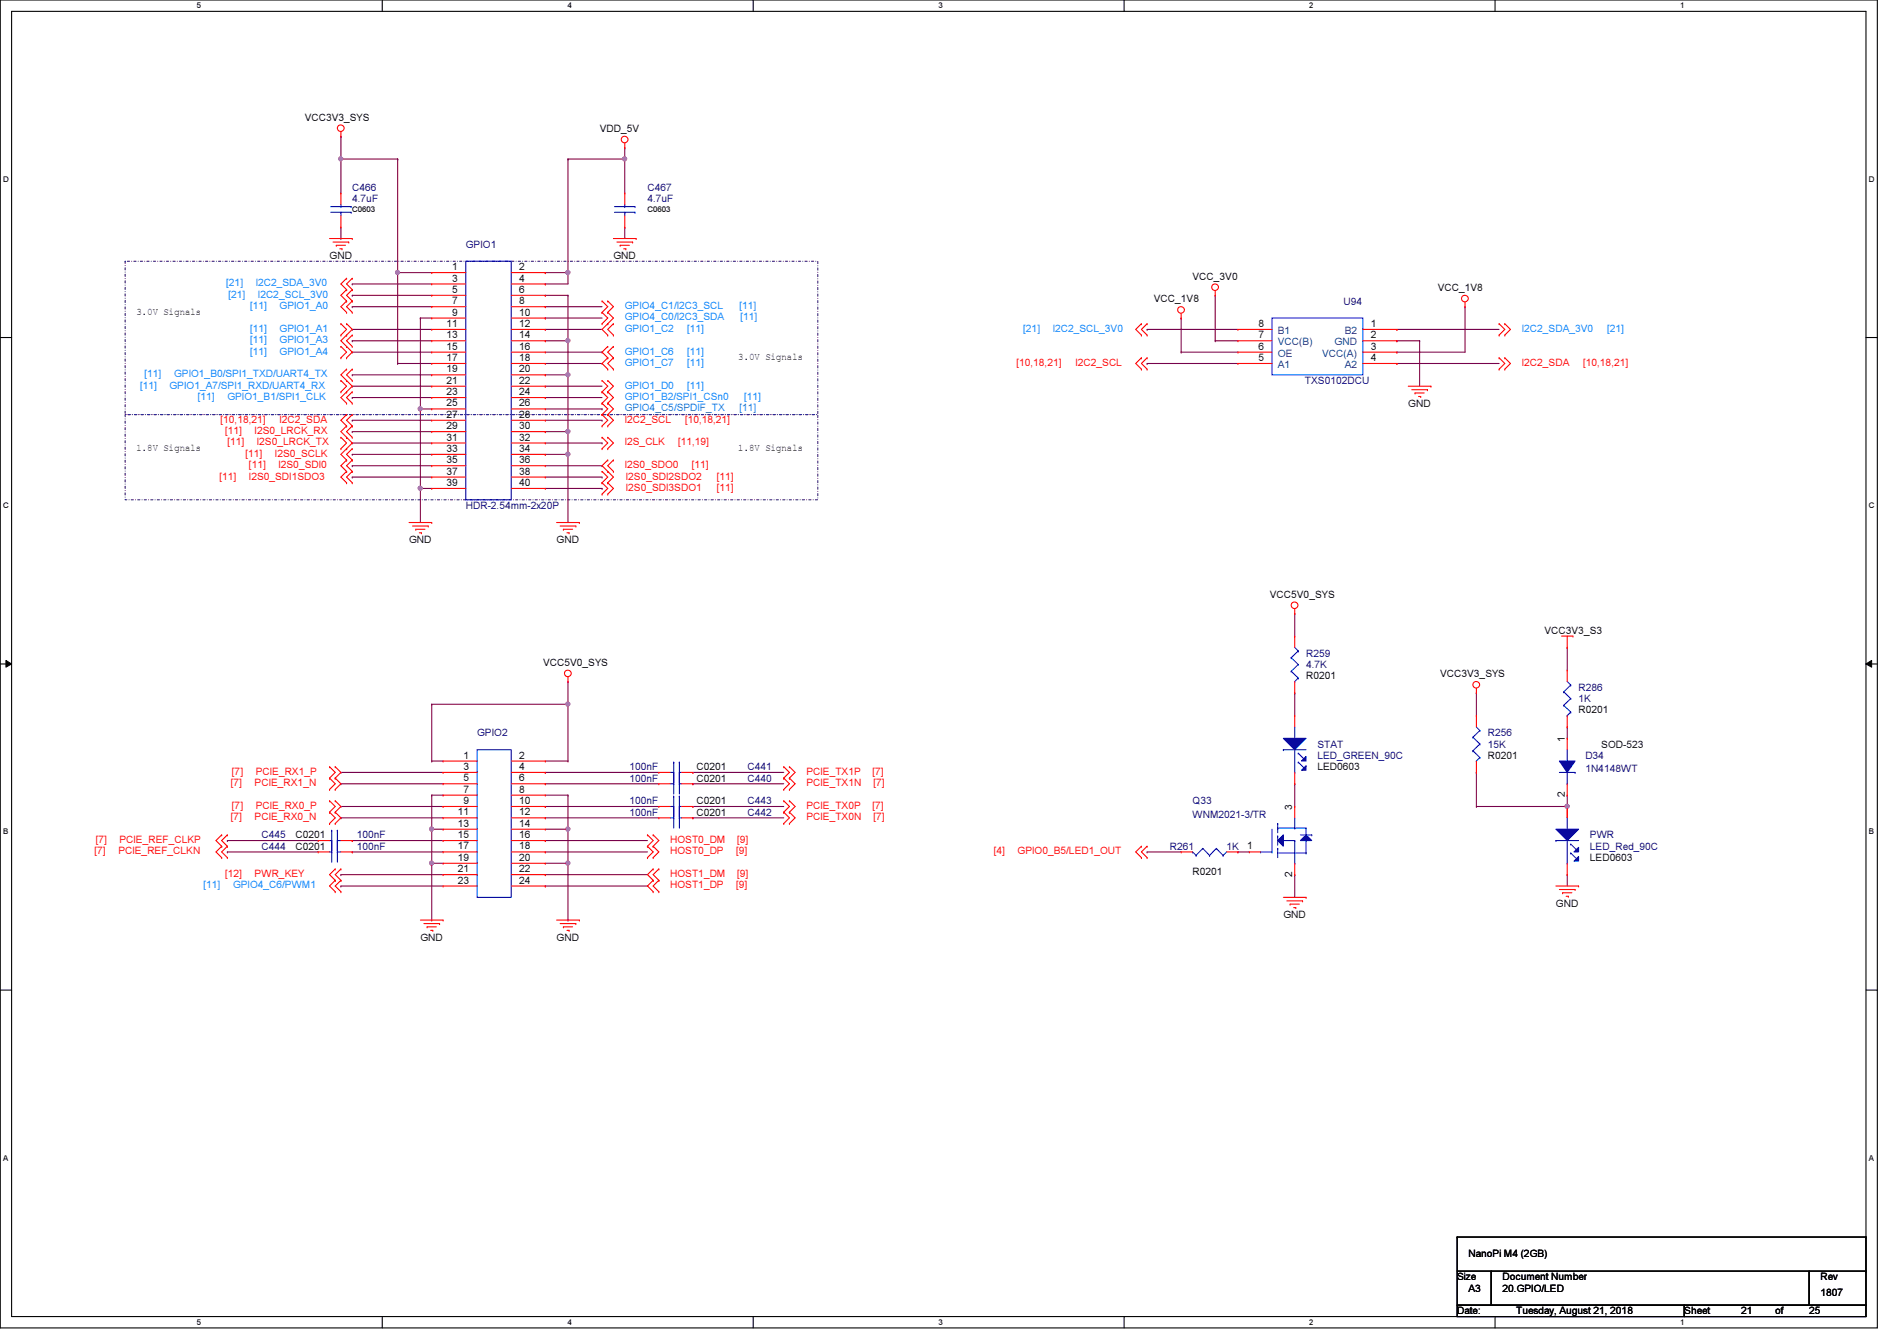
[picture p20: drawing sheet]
<svg xmlns="http://www.w3.org/2000/svg" width="297mm" height="210mm" viewBox="0 0 297 210" stroke-linecap="round" stroke-linejoin="round" font-family="sans-serif">
<defs><g id="words">
<g font-size="1.6">
<text x="47.7" y="18.9">VCC3V3_SYS</text>
<text x="93.9" y="20.7">VDD_5V</text>
<text x="51.6" y="40.6">GND</text>
<text x="96.1" y="40.6">GND</text>
<text x="70.8" y="42.3">1</text>
<text x="70.8" y="44.1">3</text>
<text x="70.8" y="45.8">5</text>
<text x="70.8" y="47.6">7</text>
<text x="81.3" y="42.3">2</text>
<text x="81.3" y="44.1">4</text>
<text x="81.3" y="45.8">6</text>
<text x="81.3" y="47.6">8</text>
<text x="180.7" y="47.3">VCC_1V8</text>
<text x="186.7" y="43.8">VCC_3V0</text>
<text x="225.1" y="45.6">VCC_1V8</text>
<text x="21.4" y="49.2">3.0V Signals</text>
<text x="69.9" y="51.2">11</text>
<text x="69.9" y="53">13</text>
<text x="70.8" y="49.4">9</text>
<text x="81.3" y="49.4">10</text>
<text x="81.3" y="51.2">12</text>
<text x="81.3" y="53">14</text>
<text x="197.1" y="53">7</text>
<text x="197.1" y="51.2">8</text>
<text x="214.6" y="51.2">1</text>
<text x="214.6" y="53">2</text>
<text x="69.9" y="54.7">15</text>
<text x="69.9" y="56.5">17</text>
<text x="69.9" y="58.3">19</text>
<text x="81.3" y="54.7">16</text>
<text x="81.3" y="56.5">18</text>
<text x="81.3" y="58.3">20</text>
<text x="115.6" y="56.3">3.0V Signals</text>
<text x="197.1" y="56.5">5</text>
<text x="197.1" y="54.7">6</text>
<text x="214.6" y="54.7">3</text>
<text x="214.6" y="56.5">4</text>
<text x="69.9" y="60.1">21</text>
<text x="69.9" y="61.8">23</text>
<text x="69.9" y="63.6">25</text>
<text x="69.9" y="65.4">27</text>
<text x="81.3" y="60.1">22</text>
<text x="81.3" y="61.8">24</text>
<text x="81.3" y="63.6">26</text>
<text x="81.3" y="65.4">28</text>
<text x="220.5" y="63.7">GND</text>
<text x="21.4" y="70.6">1.8V Signals</text>
<text x="69.9" y="67.2">29</text>
<text x="69.9" y="69">31</text>
<text x="69.9" y="70.7">33</text>
<text x="81.3" y="67.2">30</text>
<text x="81.3" y="69">32</text>
<text x="81.3" y="70.7">34</text>
<text x="115.6" y="70.6">1.8V Signals</text>
<text x="69.9" y="72.5">35</text>
<text x="69.9" y="74.3">37</text>
<text x="69.9" y="76.1">39</text>
<text x="81.3" y="72.5">36</text>
<text x="81.3" y="74.3">38</text>
<text x="81.3" y="76.1">40</text>
<text x="64" y="85">GND</text>
<text x="87.2" y="85">GND</text>
<text x="198.8" y="93.6">VCC5V0_SYS</text>
<text x="241.8" y="99.2">VCC3V3_S3</text>
<text x="85" y="104.2">VCC5V0_SYS</text>
<text x="204.5" y="106.3">R0201</text>
<text x="225.5" y="106">VCC3V3_SYS</text>
<text x="247.2" y="111.7">R0201</text>
<text x="72.6" y="118.7">1</text>
<text x="81.3" y="118.7">2</text>
<text x="233" y="118.8">R0201</text>
<text x="245" y="116.1" transform="rotate(-90 245 116.1)">1</text>
<text x="250.7" y="117">SOD-523</text>
<text x="72.6" y="120.5">3</text>
<text x="72.6" y="122.3">5</text>
<text x="72.6" y="124.1">7</text>
<text x="72.6" y="125.9">9</text>
<text x="81.3" y="120.5">4</text>
<text x="81.3" y="122.3">6</text>
<text x="81.3" y="124.1">8</text>
<text x="81.3" y="125.9">10</text>
<text x="109" y="120.6">C0201</text>
<text x="109" y="122.3">C0201</text>
<text x="109" y="125.9">C0201</text>
<text x="206.3" y="120.6">LED0603</text>
<text x="245" y="124.8" transform="rotate(-90 245 124.8)">2</text>
<text x="46.3" y="131.2">C0201</text>
<text x="71.7" y="127.6">11</text>
<text x="71.7" y="129.4">13</text>
<text x="71.7" y="131.2">15</text>
<text x="81.3" y="127.6">12</text>
<text x="81.3" y="129.4">14</text>
<text x="81.3" y="131.2">16</text>
<text x="109" y="127.7">C0201</text>
<text x="202.4" y="126.8" transform="rotate(-90 202.4 126.8)">3</text>
<text x="46.3" y="133">C0201</text>
<text x="71.7" y="133">17</text>
<text x="71.7" y="134.7">19</text>
<text x="71.7" y="136.5">21</text>
<text x="81.3" y="133">18</text>
<text x="81.3" y="134.7">20</text>
<text x="81.3" y="136.5">22</text>
<text x="186.7" y="136.9">R0201</text>
<text x="195.3" y="133">1</text>
<text x="202.4" y="137.2" transform="rotate(-90 202.4 137.2)">2</text>
<text x="249" y="134.8">LED0603</text>
<text x="71.7" y="138.3">23</text>
<text x="81.3" y="138.3">24</text>
<text x="201" y="143.7">GND</text>
<text x="243.6" y="141.9">GND</text>
<text x="65.8" y="147.2">GND</text>
<text x="87.2" y="147.2">GND</text>
<text x="230" y="196.7">NanoPi M4 (2GB)</text>
<text x="228.2" y="200.4">Size</text>
<text x="230" y="202.2">A3</text>
<text x="235.3" y="202.2">20.GPIO/LED</text>
<text x="235.3" y="200.4">Document Number</text>
<text x="285.1" y="202.9">1807</text>
<text x="285.1" y="200.4">Rev</text>
<text x="228.2" y="205.7">Date:</text>
<text x="237.4" y="205.7">Tuesday, August 21, 2018</text>
<text x="263.7" y="205.7">Sheet</text>
<text x="272.6" y="205.7">21</text>
<text x="278" y="205.7">of</text>
<text x="283.3" y="205.7">25</text>
</g>
<g font-size="1.6" fill="#000080">
<text x="55.2" y="29.9">C466</text>
<text x="101.4" y="29.9">C467</text>
<text x="55.2" y="31.7">4.7uF</text>
<text x="101.4" y="31.7">4.7uF</text>
<text x="72.9" y="38.8">GPIO1</text>
<text x="210.4" y="47.7">U94</text>
<text x="204.3" y="60.1">TXS0102DCU</text>
<text x="72.9" y="79.7">HDR-2.54mm-2x20P</text>
<text x="204.5" y="102.8">R259</text>
<text x="204.5" y="104.6">4.7K</text>
<text x="247.2" y="108.1">R286</text>
<text x="247.2" y="109.9">1K</text>
<text x="74.7" y="115.2">GPIO2</text>
<text x="206.3" y="117">STAT</text>
<text x="206.3" y="118.8">LED_GREEN_90C</text>
<text x="233" y="115.2">R256</text>
<text x="233" y="117">15K</text>
<text x="248.2" y="118.8">D34</text>
<text x="98.5" y="120.6">100nF</text>
<text x="98.5" y="122.3">100nF</text>
<text x="98.5" y="125.9">100nF</text>
<text x="117" y="120.6">C441</text>
<text x="117" y="122.3">C440</text>
<text x="117" y="125.9">C443</text>
<text x="186.7" y="125.9">Q33</text>
<text x="248.2" y="120.9">1N4148WT</text>
<text x="40.9" y="131.2">C445</text>
<text x="55.9" y="131.2">100nF</text>
<text x="98.5" y="127.7">100nF</text>
<text x="117" y="127.7">C442</text>
<text x="186.7" y="128">WNM2021-3/TR</text>
<text x="249" y="131.2">PWR</text>
<text x="40.9" y="133">C444</text>
<text x="55.9" y="133">100nF</text>
<text x="183.2" y="133">R261</text>
<text x="192.1" y="133">1K</text>
<text x="249" y="133">LED_Red_90C</text>
</g>
<g font-size="1.6" fill="#0080ff">
<text x="35.4" y="44.8">[21]</text>
<text x="35.8" y="46.6">[21]</text>
<text x="40" y="44.8">I2C2_SDA_3V0</text>
<text x="40.4" y="46.6">I2C2_SCL_3V0</text>
<text x="39.2" y="48.4">[11]</text>
<text x="39.2" y="51.9">[11]</text>
<text x="39.2" y="53.7">[11]</text>
<text x="43.8" y="48.4">GPIO1_A0</text>
<text x="43.8" y="51.9">GPIO1_A1</text>
<text x="43.8" y="53.7">GPIO1_A3</text>
<text x="97.8" y="51.9">GPIO1_C2</text>
<text x="97.8" y="48.4">GPIO4_C1/I2C3_SCL</text>
<text x="97.8" y="50.2">GPIO4_C0/I2C3_SDA</text>
<text x="107.6" y="51.9">[11]</text>
<text x="115.8" y="48.4">[11]</text>
<text x="116" y="50.2">[11]</text>
<text x="160.2" y="51.9">[21]</text>
<text x="164.8" y="51.9">I2C2_SCL_3V0</text>
<text x="238.3" y="51.9">I2C2_SDA_3V0</text>
<text x="251.6" y="51.9">[21]</text>
<text x="22.6" y="59.1">[11]</text>
<text x="27.3" y="59.1">GPIO1_B0/SPI1_TXD/UART4_TX</text>
<text x="39.2" y="55.5">[11]</text>
<text x="43.8" y="55.5">GPIO1_A4</text>
<text x="97.8" y="55.5">GPIO1_C6</text>
<text x="97.8" y="57.3">GPIO1_C7</text>
<text x="107.6" y="55.5">[11]</text>
<text x="107.6" y="57.3">[11]</text>
<text x="21.9" y="60.8">[11]</text>
<text x="26.5" y="60.8">GPIO1_A7/SPI1_RXD/UART4_RX</text>
<text x="31" y="62.6">[11]</text>
<text x="35.6" y="62.6">GPIO1_B1/SPI1_CLK</text>
<text x="97.8" y="62.6">GPIO1_B2/SPI1_CSn0</text>
<text x="97.8" y="60.8">GPIO1_D0</text>
<text x="107.6" y="60.8">[11]</text>
<text x="116.5" y="62.6">[11]</text>
<text x="31.9" y="139.1">[11]</text>
<text x="36.5" y="139.1">GPIO4_C6/PWM1</text>
</g>
<g font-size="1.6" fill="#004080">
<text x="200.1" y="52.3">B1</text>
<text x="210.6" y="52.3">B2</text>
<text x="200.1" y="57.6">A1</text>
<text x="200.1" y="55.8">OE</text>
<text x="200.1" y="54.1">VCC(B)</text>
<text x="207" y="55.8">VCC(A)</text>
<text x="209" y="54.1">GND</text>
<text x="210.6" y="57.6">A2</text>
</g>
<g font-size="1.6" fill="#f00">
<text x="159.2" y="57.3">[10,18,21]</text>
<text x="168.4" y="57.3">I2C2_SCL</text>
<text x="238.3" y="57.3">I2C2_SDA</text>
<text x="247.9" y="57.3">[10,18,21]</text>
<text x="34.5" y="66.2">[10,18,21]</text>
<text x="35.3" y="67.9">[11]</text>
<text x="35.6" y="69.7">[11]</text>
<text x="38.4" y="71.5">[11]</text>
<text x="39.9" y="67.9">I2S0_LRCK_RX</text>
<text x="40.2" y="69.7">I2S0_LRCK_TX</text>
<text x="43" y="71.5">I2S0_SCLK</text>
<text x="43.8" y="66.2">I2C2_SDA</text>
<text x="97.8" y="69.7">I2S_CLK</text>
<text x="97.8" y="66.2">I2C2_SCL</text>
<text x="106.2" y="69.7">[11,19]</text>
<text x="107.3" y="66.2">[10,18,21]</text>
<text x="34.4" y="75.1">[11]</text>
<text x="39" y="73.3">[11]</text>
<text x="39" y="75.1">I2S0_SDI1SDO3</text>
<text x="43.6" y="73.3">I2S0_SDI0</text>
<text x="97.8" y="73.3">I2S0_SDO0</text>
<text x="98" y="75.1">I2S0_SDI2SDO2</text>
<text x="98" y="76.8">I2S0_SDI3SDO1</text>
<text x="108.3" y="73.3">[11]</text>
<text x="112.2" y="75.1">[11]</text>
<text x="112.2" y="76.8">[11]</text>
<text x="36.1" y="123.1">[7]</text>
<text x="36.3" y="121.3">[7]</text>
<text x="39.9" y="123.1">PCIE_RX1_N</text>
<text x="40" y="121.3">PCIE_RX1_P</text>
<text x="126.3" y="121.3">PCIE_TX1P</text>
<text x="126.3" y="123.1">PCIE_TX1N</text>
<text x="136.6" y="121.3">[7]</text>
<text x="136.8" y="123.1">[7]</text>
<text x="15" y="132">[7]</text>
<text x="18.7" y="132">PCIE_REF_CLKP</text>
<text x="36.1" y="128.4">[7]</text>
<text x="36.3" y="126.6">[7]</text>
<text x="39.9" y="128.4">PCIE_RX0_N</text>
<text x="40" y="126.6">PCIE_RX0_P</text>
<text x="104.9" y="132">HOST0_DM</text>
<text x="115.4" y="132">[9]</text>
<text x="126.3" y="128.4">PCIE_TX0N</text>
<text x="126.3" y="126.6">PCIE_TX0P</text>
<text x="136.6" y="126.6">[7]</text>
<text x="136.8" y="128.4">[7]</text>
<text x="14.8" y="133.7">[7]</text>
<text x="18.5" y="133.7">PCIE_REF_CLKN</text>
<text x="35.3" y="137.3">[12]</text>
<text x="39.9" y="137.3">PWR_KEY</text>
<text x="104.9" y="133.7">HOST0_DP</text>
<text x="104.9" y="137.3">HOST1_DM</text>
<text x="115.3" y="133.7">[9]</text>
<text x="115.4" y="137.3">[9]</text>
<text x="155.6" y="133.7">[4]</text>
<text x="159.3" y="133.7">GPIO0_B5/LED1_OUT</text>
<text x="104.9" y="139.1">HOST1_DP</text>
<text x="115.3" y="139.1">[9]</text>
</g>
<g font-size="1.6" fill="#0080c0">
<text x="97.8" y="64.4">GPIO4_C5/SPDIF_TX</text>
<text x="115.8" y="64.4">[11]</text>
</g>
<g font-size="1.3">
<text x="30.8" y="1.3">5</text>
<text x="88.9" y="1.3">4</text>
<text x="146.9" y="1.3">3</text>
<text x="205" y="1.3">2</text>
<text x="263.1" y="1.3">1</text>
<text x=".5" y="28.4">D</text>
<text x="292.6" y="28.4">D</text>
<text x=".5" y="79.5">C</text>
<text x="292.6" y="79.5">C</text>
<text x=".5" y="130.6">B</text>
<text x="292.6" y="130.6">B</text>
<text x=".5" y="181.7">A</text>
<text x="292.6" y="181.7">A</text>
<text x="30.8" y="207.4">5</text>
<text x="88.9" y="207.4">4</text>
<text x="146.9" y="207.4">3</text>
<text x="205" y="207.4">2</text>
<text x="263.1" y="207.4">1</text>
</g>
<g font-size="1.2">
<text x="55.2" y="33.1">C0603</text>
<text x="101.4" y="33.1">C0603</text>
</g>
</g></defs>
<path d="M0 0h294v207.9h-294zM1.8 1.8h290.4v204.3h-290.4z" fill="none" stroke="#000" stroke-width=".17"/>
<g fill="#fff">
<path d="M30.8 .2h.7v1.4h-.7z"/>
<path d="M30.8 206.2h.7v1.4h-.7z"/>
</g>
<path d="M59.9 0v1.8M59.9 206.1v1.8" fill="none" stroke="#000" stroke-width=".17"/>
<g fill="#fff">
<path d="M88.9 .2h.6v1.4h-.6z"/>
<path d="M88.9 206.2h.6v1.4h-.6z"/>
</g>
<path d="M117.9 0v1.8M117.9 206.1v1.8" fill="none" stroke="#000" stroke-width=".17"/>
<g fill="#fff">
<path d="M146.9 .2h.7v1.4h-.7z"/>
<path d="M146.9 206.2h.7v1.4h-.7z"/>
</g>
<path d="M176 0v1.8M176 206.1v1.8" fill="none" stroke="#000" stroke-width=".17"/>
<g fill="#fff">
<path d="M205 .2h.7v1.4h-.7z"/>
<path d="M205 206.2h.7v1.4h-.7z"/>
</g>
<path d="M234.1 0v1.8M234.1 206.1v1.8" fill="none" stroke="#000" stroke-width=".17"/>
<g fill="#fff">
<path d="M263.1 .2h.7v1.4h-.7z"/>
<path d="M263.1 206.2h.7v1.4h-.7z"/>
<path d="M.5 27.3h.9v1.4h-.9z"/>
<path d="M292.6 27.3h.9v1.4h-.9z"/>
<path d="M.5 78.4h.9v1.4h-.9z"/>
<path d="M292.6 78.4h.9v1.4h-.9z"/>
</g>
<path d="M0 52.8h1.8M292.2 52.8h1.8" fill="none" stroke="#000" stroke-width=".17"/>
<g fill="#fff">
<path d="M.5 129.5h.8v1.4h-.8z"/>
<path d="M292.6 129.5h.9v1.4h-.9z"/>
</g>
<path d="M0 103.9h1.8M292.2 103.9h1.8" fill="none" stroke="#000" stroke-width=".17"/>
<path d="M.9 103.4l.9 .5-.9 .5zM292.2 103.9l.9-.5v1z" fill="#000"/>
<path d="M.9 103.4l.9 .5-.9 .5zM292.2 103.9l.9-.5v1z" fill="none" stroke="#000" stroke-width=".16"/>
<g fill="#fff">
<path d="M.5 180.5h.8v1.4h-.8z"/>
<path d="M292.6 180.5h.9v1.4h-.9z"/>
</g>
<path d="M0 155h1.8M292.2 155h1.8" fill="none" stroke="#000" stroke-width=".17"/>
<path d="M19.6 40.9h108.5v24h-108.5zM19.6 64.9h108.5v13.3h-108.5z" fill="none" stroke="#400080" stroke-width=".17" stroke-dasharray=".3 .3 0 .3"/>
<g fill="none" stroke="#800040" stroke-width=".17">
<path d="M55.2 48h.1M55.2 58.7h.1M55.2 48h12.4M55.2 58.7h12.4M62.3 42.7h.1M62.3 56.9h.1M62.3 42.7h5.3M62.3 56.9h5.3M62.3 42.7v14.2M65.8 49.8h.1M65.8 49.8h1.8M85.4 44.4h.1"/>
<path d="M88.9 42.7h.1M88.9 42.7v1.7h-3.5M55.2 60.5h.1M55.2 62.2h.1M55.2 60.5h12.4M55.2 62.2h12.4M65.8 64h.1M65.8 64h1.8M85.4 60.5h.1M85.4 60.5h8.9"/>
</g>
<circle cx="62.2" cy="42.6" r=".32" fill="#f0f"/>
<circle cx="62.2" cy="42.6" r=".32" fill="none" stroke="#f0f" stroke-width=".17"/>
<g fill="none" stroke="#800040" stroke-width=".17">
<path d="M62.3 24.9h.1M62.3 24.9v17.8M85.4 53.3h.1M85.4 58.7h.1M85.4 53.3h3.5M88.9 46.2h.1M88.9 53.3h.1M88.9 46.2v12.5h-3.5M65.8 76.5h.1M65.8 76.5h1.8M85.4 67.6h.1M85.4 71.1h.1"/>
<path d="M85.4 62.2h.1M85.4 67.6h3.5M85.4 71.1h3.5M85.4 62.2h8.9"/>
</g>
<circle cx="88.9" cy="58.6" r=".32" fill="#f0f"/>
<circle cx="88.9" cy="58.6" r=".32" fill="none" stroke="#f0f" stroke-width=".17"/>
<circle cx="88.9" cy="53.3" r=".32" fill="#f0f"/>
<circle cx="88.9" cy="53.3" r=".32" fill="none" stroke="#f0f" stroke-width=".17"/>
<path d="M88.9 71.1h.1M88.9 71.1v10.7" fill="none" stroke="#800040" stroke-width=".17"/>
<circle cx="88.9" cy="71.1" r=".32" fill="#f0f"/>
<circle cx="88.9" cy="71.1" r=".32" fill="none" stroke="#f0f" stroke-width=".17"/>
<path d="M65.8 49.8h.1M65.8 49.8v26.7M85.4 46.2h.1M85.4 46.2h3.5M65.8 64h.1" fill="none" stroke="#800040" stroke-width=".17"/>
<circle cx="65.8" cy="64" r=".32" fill="#f0f"/>
<circle cx="65.8" cy="64" r=".32" fill="none" stroke="#f0f" stroke-width=".17"/>
<path d="M88.9 58.7h.1M88.9 58.7v12.4M88.9 67.6h.1" fill="none" stroke="#800040" stroke-width=".17"/>
<circle cx="88.9" cy="67.5" r=".32" fill="#f0f"/>
<circle cx="88.9" cy="67.5" r=".32" fill="none" stroke="#f0f" stroke-width=".17"/>
<path d="M65.8 76.5h.1M65.8 76.5v5.3" fill="none" stroke="#800040" stroke-width=".17"/>
<circle cx="65.8" cy="76.4" r=".32" fill="#f0f"/>
<circle cx="65.8" cy="76.4" r=".32" fill="none" stroke="#f0f" stroke-width=".17"/>
<g fill="none" stroke="#800040" stroke-width=".17">
<path d="M53.4 21.3h.1M53.4 24.9h.1M53.4 21.3v8.9M202.7 96h.1M202.7 96v3.6M202.7 108.5h.1M202.7 108.5v3.5M231.2 108.5h.1M231.2 108.5v3.5M179.6 133.3h.1M179.6 133.3h5.4M193.8 133.3h.1"/>
<path d="M193.8 133.3h1.8M202.7 136.9h.1M202.7 122.7h.1M202.7 122.7v3.5M202.7 136.9v3.6"/>
</g>
<circle cx="53.4" cy="24.9" r=".32" fill="#f0f"/>
<circle cx="53.4" cy="24.9" r=".32" fill="none" stroke="#f0f" stroke-width=".17"/>
<path d="M53.4 37.3h.1M53.4 35.6v1.7M53.4 24.9h8.9M62.3 24.9h.1M88.9 24.9h.1M88.9 24.9v17.8h-3.5M97.8 23.1h.1M97.8 23.1v1.8M85.4 42.7h.1" fill="none" stroke="#800040" stroke-width=".17"/>
<circle cx="88.9" cy="42.6" r=".32" fill="#f0f"/>
<circle cx="88.9" cy="42.6" r=".32" fill="none" stroke="#f0f" stroke-width=".17"/>
<path d="M97.8 24.9h.1M97.8 24.9v5.3" fill="none" stroke="#800040" stroke-width=".17"/>
<circle cx="97.8" cy="24.9" r=".32" fill="#f0f"/>
<circle cx="97.8" cy="24.9" r=".32" fill="none" stroke="#f0f" stroke-width=".17"/>
<g fill="none" stroke="#800040" stroke-width=".17">
<path d="M88.9 24.9h.1M88.9 24.9h8.9M97.8 35.6h.1M97.8 35.6v1.7M55.2 51.6h.1M55.2 53.3h.1M55.2 55.1h.1M55.2 51.6h12.4M55.2 53.3h12.4M55.2 55.1h12.4M85.4 64h8.9M94.3 64h.1"/>
<path d="M245.4 101.3h.1M245.4 101.3v3.6M231.2 126.2h.1M231.2 126.2h14.2"/>
</g>
<circle cx="245.4" cy="126.2" r=".32" fill="#f0f"/>
<circle cx="245.4" cy="126.2" r=".32" fill="none" stroke="#f0f" stroke-width=".17"/>
<g fill="none" stroke="#800040" stroke-width=".17">
<path d="M55.2 44.4h.1M55.2 46.2h.1M55.2 44.4h12.4M55.2 46.2h12.4M85.4 51.6h.1M85.4 48h.1M85.4 49.8h.1M85.4 56.9h8.9M85.4 55.1h8.9M85.4 51.6h8.9M85.4 48h8.9M85.4 49.8h8.9"/>
<path d="M94.3 55.1h.1M94.3 56.9h.1M179.6 56.9h.1M179.6 51.6h.1M179.6 56.9h14.2M179.6 51.6h14.2M185 55.1h.1M185 49.8h.1M185 55.1h8.8M185 49.8v5.3M190.3 53.3h.1M190.3 46.2h.1"/>
<path d="M190.3 53.3h3.5M190.3 46.2v7.1M218.7 56.9h.1M218.7 55.1h.1M218.7 51.6h.1M218.7 53.3h.1M218.7 56.9h16M218.7 53.3h3.6M218.7 51.6h16M222.3 53.3h.1M222.3 53.3v7.2M229.4 48h.1"/>
<path d="M229.4 48v7.1h-10.7M55.2 65.8h.1M55.2 67.6h.1M55.2 69.3h.1M55.2 71.1h.1M55.2 72.9h.1M55.2 74.7h.1M55.2 65.8h12.4M55.2 67.6h12.4M55.2 69.3h12.4M55.2 71.1h12.4M55.2 72.9h12.4"/>
<path d="M55.2 74.7h12.4M85.4 65.8h8.9M85.4 69.3h8.9M85.4 72.9h8.9M85.4 74.7h8.9M85.4 76.5h8.9M94.3 65.8h.1M94.3 69.3h.1M94.3 72.9h.1M94.3 74.7h.1M94.3 76.5h.1M245.4 113.8h.1"/>
<path d="M245.4 113.8v1.8M35.6 131.6h.1M35.6 133.3h.1M35.6 133.3h14.2M35.6 131.6h14.2M53.4 120.9h.1M53.4 122.7h.1M53.4 126.2h.1M53.4 128h.1M53.4 120.9h16M53.4 122.7h16M53.4 128h16"/>
<path d="M53.4 126.2h16M55.2 131.6h.1M55.2 133.3h.1M55.2 133.3h14.2M55.2 131.6h14.2M67.6 124.5h.1M67.6 129.8h.1M67.6 135.1h.1M67.6 124.5h1.8M67.6 124.5v10.6M67.6 129.8h1.8M85.4 133.3h.1"/>
<path d="M85.4 131.6h.1M85.4 122.7h.1M85.4 120.9h.1M85.4 128h.1M85.4 126.2h.1M85.4 138.7h.1M85.4 136.9h.1M85.4 120.9h17.8M85.4 122.7h17.8M85.4 133.3h16M85.4 131.6h16M85.4 128h17.8"/>
<path d="M85.4 126.2h17.8M85.4 138.7h16M85.4 136.9h16M108.5 120.9h.1M108.5 122.7h.1M108.5 128h.1M108.5 126.2h.1M108.5 120.9h14.2M108.5 122.7h14.2M108.5 128h14.2M108.5 126.2h14.2M231.2 120.9h.1"/>
<path d="M231.2 120.9v5.3M245.4 124.5h.1M245.4 126.2h.1M245.4 136.9h.1M245.4 124.5v3.5M245.4 136.9v1.8"/>
</g>
<circle cx="67.6" cy="129.8" r=".32" fill="#f0f"/>
<circle cx="67.6" cy="129.8" r=".32" fill="none" stroke="#f0f" stroke-width=".17"/>
<circle cx="67.6" cy="135.1" r=".32" fill="#f0f"/>
<circle cx="67.6" cy="135.1" r=".32" fill="none" stroke="#f0f" stroke-width=".17"/>
<path d="M67.6 135.1h.1M67.6 135.1h1.8M67.6 135.1v8.9M85.4 124.5h3.5M88.9 124.5h.1M88.9 129.8h.1M88.9 135.1h.1M88.9 124.5v10.6M67.6 144h.1" fill="none" stroke="#800040" stroke-width=".17"/>
<circle cx="88.9" cy="129.8" r=".32" fill="#f0f"/>
<circle cx="88.9" cy="129.8" r=".32" fill="none" stroke="#f0f" stroke-width=".17"/>
<circle cx="88.9" cy="135.1" r=".32" fill="#f0f"/>
<circle cx="88.9" cy="135.1" r=".32" fill="none" stroke="#f0f" stroke-width=".17"/>
<g fill="none" stroke="#800040" stroke-width=".17">
<path d="M67.6 110.2h21.3M85.4 119.1h3.5M88.9 119.1h.1M88.9 106.7h.1M88.9 110.2h.1M88.9 106.7v3.5M53.4 136.9h.1M53.4 138.7h.1M53.4 136.9h16M53.4 138.7h16M85.4 129.8h3.5M85.4 135.1h3.5"/>
<path d="M88.9 129.8h.1M88.9 135.1h.1M88.9 135.1v8.9M88.9 144h.1"/>
</g>
<circle cx="88.9" cy="110.2" r=".32" fill="#f0f"/>
<circle cx="88.9" cy="110.2" r=".32" fill="none" stroke="#f0f" stroke-width=".17"/>
<path d="M67.6 119.1h.1M67.6 110.2h.1M67.6 119.1h1.8M67.6 110.2v8.9M88.9 110.2h.1M88.9 110.2v8.9" fill="none" stroke="#800040" stroke-width=".17"/>
<g fill="none" stroke="#f00" stroke-width=".17">
<path d="M51.6 37.3h3.6M52.2 37.9h2.4M52.7 38.4h.1M52.7 38.4h1.4M53.2 38.9h.3M53.4 21.3h.1M53.4 20.6v.7M53.5 38.9h.1M54.6 37.9h.1M55.2 37.3h.1M96.1 37.3h3.5M96.6 37.9h2.5"/>
<path d="M97.1 38.4h.1M97.1 38.4h1.4M97.7 38.9h.3M97.8 23.1h.1M97.8 22.4v.7M98 38.9h.1M99.1 37.9h.1M99.6 37.3h.1M53.4 59.6h.1M53.4 52.5h.1M53.4 50.7h.1M53.4 54.2h.1"/>
<path d="M53.4 56h.1M53.4 59.6l.9 .9-.9 .8M53.4 50.7l.9 .9-.9 .9M53.4 54.2l.9 .9-.9 .9M54.3 59.6h.1M54.3 57.8h.1M54.3 48.9h.1M54.3 47.1h.1M54.3 50.7h.1M54.3 52.5h.1M54.3 54.2h.1M54.3 56h.1"/>
<path d="M54.3 45.3h.1M54.3 43.6h.1M54.3 59.6l.9 .9-1.8 1.7 .9 .9M54.3 57.8l-.9 .9 .9 .9M54.3 47.1l-.9 .9 .9 .9M54.3 50.7l.9 .9-1.8 1.7 1.8 1.8-.9 .9M54.3 45.3l-.9 .9 .9 .9M54.3 43.6l-.9 .8 .9 .9M55.2 59.6h.1M55.2 57.8h.1M55.2 48.9h.1M55.2 47.1h.1"/>
<path d="M55.2 54.2h.1M55.2 52.5h.1M55.2 45.3h.1M55.2 43.6h.1M55.2 57.8l-.9 .9 .9 .9M55.2 47.1l-.9 .9 .9 .9M55.2 52.5l-.9 .8 .9 .9M55.2 45.3l-.9 .9 .9 .9M55.2 43.6l-.9 .8 .9 .9M94.3 59.6h.1M94.3 48.9h.1M94.3 47.1h.1"/>
<path d="M94.3 50.7h.1M94.3 59.6l.9 .9-.9 .8M94.3 47.1l.9 .9-.9 .9M94.3 48.9l.9 .9-.9 .9M95.2 59.6h.1M95.2 56h.1M95.2 54.2h.1M95.2 57.8h.1M95.2 52.5h.1M95.2 50.7h.1M95.2 48.9h.1M95.2 47.1h.1"/>
<path d="M95.2 59.6l.9 .9-.9 .8M95.2 54.2l-.9 .9 .9 .9M95.2 56l-.9 .9 .9 .9M95.2 48.9l.9 .9-1.8 1.8 .9 .9M95.2 47.1l.9 .9-.9 .9M96.1 54.2h.1M96.1 56h.1M96.1 57.8h.1M96.1 50.7h.1M96.1 52.5h.1M96.1 54.2l-.9 .9 .9 .9M96.1 56l-.9 .9 .9 .9"/>
<path d="M96.1 50.7l-.9 .9 .9 .9M178.7 57.8h.1M178.7 56h.1M178.7 52.5h.1M178.7 50.7h.1M178.7 56l-.9 .9 .9 .9M178.7 50.7l-.9 .9 .9 .9M179.6 57.8h.1M179.6 56h.1M179.6 52.5h.1M179.6 50.7h.1M179.6 56l-.9 .9 .9 .9"/>
<path d="M179.6 50.7l-.9 .9 .9 .9M185 49.8h.1M185 49.1v.7M190.3 46.2h.1M190.3 45.5v.7M229.4 48h.1M229.4 47.3v.7M234.7 57.8h.1M234.7 56h.1M234.7 52.5h.1M234.7 50.7h.1M234.7 56l.9 .9-.9 .9"/>
<path d="M234.7 50.7l.9 .9-.9 .9M235.6 57.8h.1M235.6 56h.1M235.6 52.5h.1M235.6 50.7h.1M235.6 56l.9 .9-.9 .9M235.6 50.7l.9 .9-.9 .9M53.4 61.3h.1M53.4 68.5h.1M53.4 70.2h.1M53.4 68.5l.9 .8-.9 .9M54.3 63.1h.1"/>
<path d="M54.3 61.3h.1M54.3 75.6h.1M54.3 73.8h.1M54.3 66.7h.1M54.3 64.9h.1M54.3 72h.1M54.3 68.5h.1M54.3 70.2h.1M54.3 73.8l-.9 .9 .9 .9M54.3 64.9l-.9 .9 .9 .9M54.3 72l-.9 .9 .9 .9M54.3 66.7l-.9 .9 1.8 1.7-1.8 1.8 .9 .9"/>
<path d="M55.2 63.1h.1M55.2 61.3h.1M55.2 75.6h.1M55.2 73.8h.1M55.2 66.7h.1M55.2 64.9h.1M55.2 72h.1M55.2 68.5h.1M55.2 70.2h.1M55.2 61.3l-.9 .9 .9 .9M55.2 73.8l-.9 .9 .9 .9M55.2 64.9l-.9 .9 .9 .9"/>
<path d="M55.2 72l-.9 .9 .9 .9M55.2 66.7l-.9 .9 .9 .9M55.2 70.2l-.9 .9 .9 .9M94.3 63.1h.1M94.3 61.3h.1M94.3 64.9h.1M94.3 70.2h.1M94.3 68.5h.1M94.3 75.6h.1M94.3 73.8h.1M94.3 77.3h.1M94.3 66.7h.1"/>
<path d="M94.3 61.3l.9 .9-.9 .9M94.3 63.1l.9 .9-.9 .9M94.3 68.5l.9 .8-.9 .9M94.3 73.8l.9 .9-.9 .9M94.3 75.6l.9 .9-.9 .8M94.3 64.9l.9 .9-.9 .9M95.2 63.1h.1M95.2 61.3h.1M95.2 64.9h.1M95.2 70.2h.1M95.2 68.5h.1M95.2 75.6h.1"/>
<path d="M95.2 73.8h.1M95.2 77.3h.1M95.2 66.7h.1M95.2 72h.1M95.2 61.3l.9 .9-.9 .9M95.2 63.1l.9 .9-.9 .9M95.2 68.5l.9 .8-.9 .9M95.2 72l-.9 .9 1.8 1.8-.9 .9M95.2 75.6l.9 .9-.9 .8M95.2 64.9l.9 .9-.9 .9M96.1 72h.1M96.1 73.8h.1"/>
<path d="M96.1 72l-.9 .9 .9 .9M220.5 60.5h3.6M221.1 61h2.4M221.6 61.5h.1M221.6 61.5h1.4M222.1 62.1h.4M222.5 62.1h.1M223.5 61h.1M224.1 60.5h.1M64 81.8h3.6M64.6 82.3h2.5M65.1 82.8h.1"/>
<path d="M65.1 82.8h1.4M65.7 83.4h.3M66 83.4h.1M67.1 82.3h.1M67.6 81.8h.1M87.2 81.8h3.5M87.7 82.3h2.5M88.2 82.8h.1M88.2 82.8h1.5M88.8 83.4h.3M89.1 83.4h.1M90.2 82.3h.1"/>
<path d="M90.7 81.8h.1M202.7 96h.1M202.7 95.3v.7M244.5 99.6h1.8M245.4 99.6v1.7M246.3 99.6h.1M88.9 106.7h.1M88.9 106v.7M231.2 108.5h.1M231.2 107.7v.8M245.4 101.3h.1M34.7 134.2h.1"/>
<path d="M34.7 132.5h.1M34.7 130.7h.1M34.7 132.5l-.9 .8 .9 .9M34.7 130.7l-.9 .9 .9 .9M35.6 134.2h.1M35.6 132.5h.1M35.6 130.7h.1M35.6 132.5l-.9 .8 .9 .9M35.6 130.7l-.9 .9 .9 .9M49.8 131.6h.1M49.8 131.6h1.8M51.6 123.6h.1"/>
<path d="M51.6 121.8h.1M51.6 120h.1M51.6 128.9h.1M51.6 127.1h.1M51.6 125.3h.1M51.6 121.8l.9 .9-.9 .9M51.6 120l.9 .9-.9 .9M51.6 127.1l.9 .9-.9 .9M51.6 125.3l.9 .9-.9 .9M52.5 137.8h.1M52.5 136h.1M52.5 139.6h.1"/>
<path d="M52.5 121.8h.1M52.5 123.6h.1M52.5 120h.1M52.5 127.1h.1M52.5 128.9h.1M52.5 125.3h.1M52.5 136l-.9 .9 .9 .9M52.5 137.8l-.9 .9 .9 .9M52.5 121.8l.9 .9-.9 .9M52.5 120l.9 .9-.9 .9M52.5 127.1l.9 .9-.9 .9M52.5 125.3l.9 .9-.9 .9"/>
<path d="M53.4 137.8h.1M53.4 136h.1M53.4 139.6h.1M53.4 136l-.9 .9 .9 .9M53.4 137.8l-.9 .9 .9 .9M53.4 131.6h1.8M55.2 131.6h.1M101.4 134.2h.1M101.4 132.5h.1M101.4 130.7h.1M101.4 132.5l.9 .8-.9 .9M101.4 130.7l.9 .9-.9 .9"/>
<path d="M102.3 134.2h.1M102.3 132.5h.1M102.3 130.7h.1M102.3 137.8h.1M102.3 139.6h.1M102.3 136h.1M102.3 132.5l.9 .8-.9 .9M102.3 130.7l.9 .9-.9 .9M102.3 137.8l-.9 .9 .9 .9M102.3 136l-.9 .9 .9 .9M103.2 139.6h.1M103.2 137.8h.1"/>
<path d="M103.2 136h.1M103.2 128h.1M103.2 120.9h.1M103.2 122.7h.1M103.2 137.8l-.9 .9 .9 .9M103.2 136l-.9 .9 .9 .9M103.2 128h1.7M103.2 120.9h1.7M103.2 122.7h1.7M106.7 128h1.8M106.7 120.9h1.8M106.7 122.7h1.8"/>
<path d="M108.5 128h.1M108.5 120.9h.1M108.5 122.7h.1M122.7 121.8h.1M122.7 120h.1M122.7 123.6h.1M122.7 128.9h.1M122.7 127.1h.1M122.7 125.3h.1M122.7 120l.9 .9-.9 .9M122.7 121.8l.9 .9-.9 .9M122.7 127.1l.9 .9-.9 .9"/>
<path d="M122.7 125.3l.9 .9-.9 .9M123.6 121.8h.1M123.6 120h.1M123.6 123.6h.1M123.6 128.9h.1M123.6 127.1h.1M123.6 125.3h.1M123.6 120l.9 .9-.9 .9M123.6 121.8l.9 .9-.9 .9M123.6 127.1l.9 .9-.9 .9M123.6 125.3l.9 .9-.9 .9M178.7 134.2h.1"/>
<path d="M178.7 132.5h.1M178.7 132.5l-.9 .8 .9 .9M179.6 134.2h.1M179.6 132.5h.1M179.6 132.5l-.9 .8 .9 .9M243.6 138.7h3.6M244.2 139.2h2.4M244.7 139.7h.1M244.7 139.7h1.4M246.6 139.2h.1M247.2 138.7h.1M65.8 144h3.6"/>
<path d="M66.4 144.6h2.4M66.9 145.1h.1M66.9 145.1h1.4M67.4 145.6h.4M67.8 145.6h.1M68.8 144.6h.1M69.4 144h.1M87.2 144h3.5M87.7 144.6h2.5M88.2 145.1h.1M88.2 145.1h1.5M88.8 145.6h.3"/>
<path d="M89.1 145.6h.1M90.2 144.6h.1M90.7 144h.1M201 140.5h3.5M201.5 141h2.5M202 141.5h.1M202 141.5h1.5M202.6 142.1h.3M202.9 142.1h.1M204 141h.1M204.5 140.5h.1M245.2 140.3h.4"/>
<path d="M245.6 140.3h.1"/>
<circle cx="53.4" cy="20.1" r=".52"/>
<circle cx="97.8" cy="21.8" r=".52"/>
<circle cx="184.9" cy="48.5" r=".52"/>
<circle cx="190.3" cy="45" r=".52"/>
<circle cx="229.4" cy="46.7" r=".52"/>
<circle cx="202.7" cy="94.7" r=".52"/>
<circle cx="88.9" cy="105.4" r=".52"/>
<circle cx="231.2" cy="107.2" r=".52"/>
</g>
<path d="M228.2 199h5.3v5.3h-5.3zM228.2 193.6h.1M228.2 193.6v5.4M228.2 193.6h64M233.5 199h49.8v5.3h-49.8zM283.3 199h8.9v5.3h-8.9zM292.2 193.6h.1M292.2 199h.1M292.2 193.6v5.4M228.2 204.3h35.5v1.8h-35.5zM263.7 204.3h28.5v1.8h-28.5z" fill="none" stroke="#000" stroke-width=".17"/>
<g fill="none" stroke="#00f" stroke-width=".17">
<path d="M105.5 119.3h.1M105.5 119.3v5M106.4 119.3h.1M106.4 119.3v5M51.6 131.6h.3M51.9 131.6h.1M51.9 130h.1M51.9 130v3.2M52.8 130h.1M52.8 131.6h.1M52.8 131.6h.6M52.8 130v3.2"/>
<path d="M104.9 128h.6M104.9 120.9h.6M104.9 122.7h.6M105.5 126.4h.1M105.5 128h.1M105.5 120.9h.1M105.5 121.1h.1M105.5 122.7h.1M105.5 126.4v3.2M106.4 128h.1M106.4 126.4h.1M106.4 120.9h.1"/>
<path d="M106.4 122.7h.1M106.4 121.1h.1M106.4 128h.3M106.4 126.4v3.2M106.4 120.9h.3M106.4 122.7h.3"/>
</g>
<path d="M200.1 131.6l.9-.9v1.8z" fill="#00f"/>
<path d="M200.1 131.6l.9-.9v1.8z" fill="none" stroke="#00f" stroke-width=".17"/>
<path d="M204.5 130.7l.9 .9h-1.8z" fill="#00f"/>
<g fill="none" stroke="#00f" stroke-width=".17">
<path d="M51.8 33.2h3.2M51.8 32.3h3.2M53.4 32.3h.1M53.4 33.2h.1M53.4 32v.3M53.4 33.2v.6M55 33.2h.1M55 32.3h.1M72.9 40.9h7.1v37.3h-7.1zM199.2 49.8h14.2v8.9h-14.2zM74.7 117.3h5.3v23.2h-5.3zM202.2 103h.1"/>
<path d="M202.2 105.1h.1M202.2 103l1.1 1M202.2 105.1l1.1 1M202.7 106.7h.1M202.7 101.3l.6 .6M203.3 101.9h.1M203.3 104h.1M203.3 106.1h.1M203.3 101.9l-1.1 1.1M203.3 104l-1.1 1.1M203.3 106.1l-.6 .6M230.6 115.4h.1"/>
<path d="M230.6 117.5h.1M230.6 115.4l1.1 1.1M230.6 117.5l1.1 1.1M231.2 119.1h.1M231.2 113.8l.5 .5M231.7 114.3h.1M231.7 116.5h.1M231.7 118.6h.1M231.7 114.3l-1.1 1.1M231.7 116.5l-1.1 1M231.7 118.6l-.5 .5M245.4 119.1h.1"/>
<path d="M245.4 117.3v1.8M104.9 126.2h.6M105.5 124.6h.1M105.5 126.2h.1M105.5 124.6v3.2M106.4 126.2h.1M106.4 124.6h.1M106.4 126.2h.3M106.4 124.6v3.2M186.7 133.3h.1M186.7 133.3l.6 .6M187.3 133.9h.1"/>
<path d="M188.3 132.8h.1M188.3 132.8l1.1 1.1M188.3 132.8l-1 1.1M189.4 133.9h.1M190.5 132.8h.1M190.5 132.8l1 1.1M190.5 132.8l-1.1 1.1M191.5 133.9h.1M192.1 133.3l-.6 .6M197.4 133.3h.1M197.4 133.3h1.8M199.2 133.3h.1"/>
<path d="M199.2 129.8v3.5M200.1 132.8h.1M200.1 130.9h.1M200.1 128.9h.1M200.1 129.6h.1M200.1 128.9v1.4M200.1 130.9v1.4M200.1 132.8v1.4M200.1 133.5h4.4M200.1 129.6h4.4M201 131.6h1.7M202.7 129.6h.1"/>
<path d="M202.7 131.6h.1M202.7 135.1h.1M202.7 128v1.6M202.7 131.6v3.5M203.6 130.7h1.8M204.5 130.7l.9 .9h-1.8zM204.5 133.5h.1M204.5 131.6h.1M204.5 129.6h.1M204.5 129.6v1.1M204.5 131.6v1.9M205.4 130.7h.1"/>
<path d="M244.2 120.9h2.4M245.4 122.7h.1M245.4 120.9v1.8M246.6 120.9h.1"/>
</g>
<g fill="none" stroke="#f00" stroke-width=".17">
<path d="M53.4 30.2h.1M53.4 35.6h.1M53.4 30.2v1.8M53.4 33.8v1.8M67.6 42.7h.1M67.6 44.4h.1M67.6 46.2h.1M67.6 48h.1M67.6 49.8h.1M67.6 51.6h.1M67.6 53.3h.1M67.6 55.1h.1"/>
<path d="M67.6 56.9h.1M67.6 58.7h.1M67.6 51.6h5.3M67.6 53.3h5.3M67.6 55.1h5.3M67.6 56.9h5.3M67.6 42.7h5.3M67.6 44.4h5.3M67.6 46.2h5.3M67.6 48h5.3M67.6 49.8h5.3M67.6 58.7h5.3"/>
<path d="M80 51.6h5.4M80 53.3h5.4M80 55.1h5.4M80 56.9h5.4M80 42.7h5.4M80 44.4h5.4M80 46.2h5.4M80 48h5.4M80 49.8h5.4M80 58.7h5.4M85.4 42.7h.1M85.4 44.4h.1"/>
<path d="M85.4 46.2h.1M85.4 48h.1M85.4 49.8h.1M85.4 51.6h.1M85.4 53.3h.1M85.4 55.1h.1M85.4 56.9h.1M85.4 58.7h.1M193.8 56.9h.1M193.8 55.1h.1M193.8 53.3h.1M193.8 51.6h.1"/>
<path d="M193.8 51.6h5.4M193.8 53.3h5.4M193.8 55.1h5.4M193.8 56.9h5.4M213.4 51.6h5.3M213.4 53.3h5.3M213.4 55.1h5.3M213.4 56.9h5.3M218.7 51.6h.1M218.7 53.3h.1M218.7 55.1h.1M218.7 56.9h.1"/>
<path d="M67.6 60.5h.1M67.6 62.2h.1M67.6 64h.1M67.6 65.8h.1M67.6 67.6h.1M67.6 69.3h.1M67.6 71.1h.1M67.6 72.9h.1M67.6 74.7h.1M67.6 76.5h.1M67.6 60.5h5.3M67.6 62.2h5.3"/>
<path d="M67.6 64h5.3M67.6 65.8h5.3M67.6 67.6h5.3M67.6 69.3h5.3M67.6 71.1h5.3M67.6 72.9h5.3M67.6 74.7h5.3M67.6 76.5h5.3M80 60.5h5.4M80 62.2h5.4M80 64h5.4M80 65.8h5.4"/>
<path d="M80 67.6h5.4M80 69.3h5.4M80 71.1h5.4M80 72.9h5.4M80 74.7h5.4M80 76.5h5.4M85.4 60.5h.1M85.4 62.2h.1M85.4 64h.1M85.4 65.8h.1M85.4 67.6h.1M85.4 69.3h.1"/>
<path d="M85.4 71.1h.1M85.4 72.9h.1M85.4 74.7h.1M85.4 76.5h.1M202.7 99.6h.1M202.7 99.6v1.7M69.4 119.1h.1M69.4 119.1h5.3M80 119.1h5.4M85.4 119.1h.1M202.7 108.5h.1M202.7 106.7v1.8"/>
<path d="M231.2 112h.1M231.2 112v1.8M231.2 119.1v1.8M69.4 120.9h.1M69.4 122.7h.1M69.4 124.5h.1M69.4 126.2h.1M69.4 128h.1M69.4 129.8h.1M69.4 131.6h.1M69.4 133.3h.1M69.4 135.1h.1"/>
<path d="M69.4 136.9h.1M69.4 138.7h.1M69.4 133.3h5.3M69.4 120.9h5.3M69.4 122.7h5.3M69.4 124.5h5.3M69.4 126.2h5.3M69.4 128h5.3M69.4 129.8h5.3M69.4 131.6h5.3M69.4 135.1h5.3M69.4 136.9h5.3"/>
<path d="M69.4 138.7h5.3M80 133.3h5.4M80 120.9h5.4M80 122.7h5.4M80 124.5h5.4M80 126.2h5.4M80 128h5.4M80 129.8h5.4M80 131.6h5.4M80 135.1h5.4M80 136.9h5.4M80 138.7h5.4"/>
<path d="M85.4 120.9h.1M85.4 122.7h.1M85.4 124.5h.1M85.4 126.2h.1M85.4 128h.1M85.4 129.8h.1M85.4 131.6h.1M85.4 133.3h.1M85.4 135.1h.1M85.4 136.9h.1M85.4 138.7h.1M103.2 126.2h.1"/>
<path d="M103.2 126.2h1.7M106.7 126.2h1.8M108.5 126.2h.1M185 133.3h.1M185 133.3h1.7M192.1 133.3h1.7M193.8 133.3h.1M195.6 133.3h.1M195.6 133.3h1.8M202.7 126.2h.1M202.7 136.9h.1M202.7 126.2v1.8"/>
<path d="M202.7 135.1v1.8M231.2 120.9h.1"/>
</g>
<path d="M244.2 119.1h2.4l-1.2 1.8z" fill-rule="evenodd" fill="#00f"/>
<g fill="none" stroke="#00f" stroke-width=".17">
<path d="M244.2 119.1h2.4l-1.2 1.8zM244.9 108.3h.1M244.9 110.4h.1M244.9 108.3l1.1 1M244.9 110.4l1.1 1.1M245.4 112h.1M245.4 106.7l.6 .5M246 107.2h.1M246 109.3h.1M246 111.5h.1M246 107.2l-1.1 1.1M246 109.3l-1.1 1.1"/>
<path d="M246 111.5l-.6 .5"/>
</g>
<path d="M245.4 115.6h.1M245.4 104.9h.1M245.4 113.8h.1M245.4 104.9v1.8M245.4 112v1.8M245.4 115.6v1.7M245.4 124.5h.1M245.4 122.7v1.8" fill="none" stroke="#f00" stroke-width=".17"/>
<path d="M243.6 129.8h3.6l-1.8 1.8z" fill="#00f"/>
<path d="M243.6 129.8h3.6l-1.8 1.8z" fill="none" stroke="#00f" stroke-width=".17"/>
<path d="M247.2 132.6v.7h-.7z" fill="#00f"/>
<path d="M247.2 132.6v.7h-.7z" fill="none" stroke="#00f" stroke-width=".17"/>
<path d="M247.2 134.1v.7h-.7z" fill="#00f"/>
<g fill="none" stroke="#00f" stroke-width=".17">
<path d="M51.6 133.3h.3M51.9 133.3h.1M51.9 131.7h.1M51.9 131.7v3.3M52.8 131.7h.1M52.8 133.3h.1M52.8 133.3h.6M52.8 131.7v3.3M243.6 131.6h.1M243.6 131.6h3.6M245.4 129.8h.1M245.4 135.1h.1"/>
<path d="M245.4 128v1.8M245.4 131.6v3.5M246 132.1h.1M246 133.5h.1M246 132.1l.8 .9M246 133.5l.8 .9M247.2 134.1v.7h-.7z"/>
</g>
<path d="M49.8 133.3h.1M49.8 133.3h1.8M53.4 133.3h1.8M55.2 133.3h.1M245.4 126.2h.1M245.4 136.9h.1M245.4 126.2v1.8M245.4 135.1v1.8" fill="none" stroke="#f00" stroke-width=".17"/>
<path d="M201 115.6h3.5l-1.8 1.7z" fill="#00f"/>
<path d="M201 115.6h3.5l-1.8 1.7z" fill="none" stroke="#00f" stroke-width=".17"/>
<path d="M204.5 118.4v.7h-.7z" fill="#00f"/>
<path d="M204.5 118.4v.7h-.7z" fill="none" stroke="#00f" stroke-width=".17"/>
<path d="M204.5 119.8v.8h-.7z" fill="#00f"/>
<g fill="none" stroke="#00f" stroke-width=".17">
<path d="M96.2 33.2h3.2M96.2 32.3h3.2M97.8 32.3h.1M97.8 33.2h.1M97.8 32v.3M97.8 33.2v.6M99.4 33.2h.1M99.4 32.3h.1M201 117.3h.1M201 117.3h3.5M202.7 115.6h.1M202.7 113.8v1.8"/>
<path d="M202.7 117.3v3.6M203.3 117.9h.1M203.3 119.3h.1M203.3 117.9l.9 .9M203.3 119.3l.9 .9M204.5 119.8v.8h-.7zM202.7 120.9h.1"/>
</g>
<path d="M97.8 30.2h.1M97.8 35.6h.1M97.8 30.2v1.8M97.8 33.8v1.8M202.7 112h.1M202.7 112v1.8M202.7 122.7h.1M202.7 120.9v1.8" fill="none" stroke="#f00" stroke-width=".17"/>
<circle cx="62.2" cy="42.6" r=".32" fill="#f0f"/>
<circle cx="62.2" cy="42.6" r=".32" fill="none" stroke="#f0f" stroke-width=".17"/>
<circle cx="88.9" cy="58.6" r=".32" fill="#f0f"/>
<circle cx="88.9" cy="58.6" r=".32" fill="none" stroke="#f0f" stroke-width=".17"/>
<circle cx="88.9" cy="53.3" r=".32" fill="#f0f"/>
<circle cx="88.9" cy="53.3" r=".32" fill="none" stroke="#f0f" stroke-width=".17"/>
<circle cx="88.9" cy="71.1" r=".32" fill="#f0f"/>
<circle cx="88.9" cy="71.1" r=".32" fill="none" stroke="#f0f" stroke-width=".17"/>
<circle cx="65.8" cy="64" r=".32" fill="#f0f"/>
<circle cx="65.8" cy="64" r=".32" fill="none" stroke="#f0f" stroke-width=".17"/>
<circle cx="88.9" cy="67.5" r=".32" fill="#f0f"/>
<circle cx="88.9" cy="67.5" r=".32" fill="none" stroke="#f0f" stroke-width=".17"/>
<circle cx="65.8" cy="76.4" r=".32" fill="#f0f"/>
<circle cx="65.8" cy="76.4" r=".32" fill="none" stroke="#f0f" stroke-width=".17"/>
<circle cx="53.4" cy="24.9" r=".32" fill="#f0f"/>
<circle cx="53.4" cy="24.9" r=".32" fill="none" stroke="#f0f" stroke-width=".17"/>
<circle cx="88.9" cy="42.6" r=".32" fill="#f0f"/>
<circle cx="88.9" cy="42.6" r=".32" fill="none" stroke="#f0f" stroke-width=".17"/>
<circle cx="97.8" cy="24.9" r=".32" fill="#f0f"/>
<circle cx="97.8" cy="24.9" r=".32" fill="none" stroke="#f0f" stroke-width=".17"/>
<circle cx="245.4" cy="126.2" r=".32" fill="#f0f"/>
<circle cx="245.4" cy="126.2" r=".32" fill="none" stroke="#f0f" stroke-width=".17"/>
<circle cx="67.6" cy="129.8" r=".32" fill="#f0f"/>
<circle cx="67.6" cy="129.8" r=".32" fill="none" stroke="#f0f" stroke-width=".17"/>
<circle cx="67.6" cy="135.1" r=".32" fill="#f0f"/>
<circle cx="67.6" cy="135.1" r=".32" fill="none" stroke="#f0f" stroke-width=".17"/>
<circle cx="88.9" cy="129.8" r=".32" fill="#f0f"/>
<circle cx="88.9" cy="129.8" r=".32" fill="none" stroke="#f0f" stroke-width=".17"/>
<circle cx="88.9" cy="135.1" r=".32" fill="#f0f"/>
<circle cx="88.9" cy="135.1" r=".32" fill="none" stroke="#f0f" stroke-width=".17"/>
<circle cx="88.9" cy="110.2" r=".32" fill="#f0f"/>
<circle cx="88.9" cy="110.2" r=".32" fill="none" stroke="#f0f" stroke-width=".17"/>
<use href="#words"/>
</svg>
